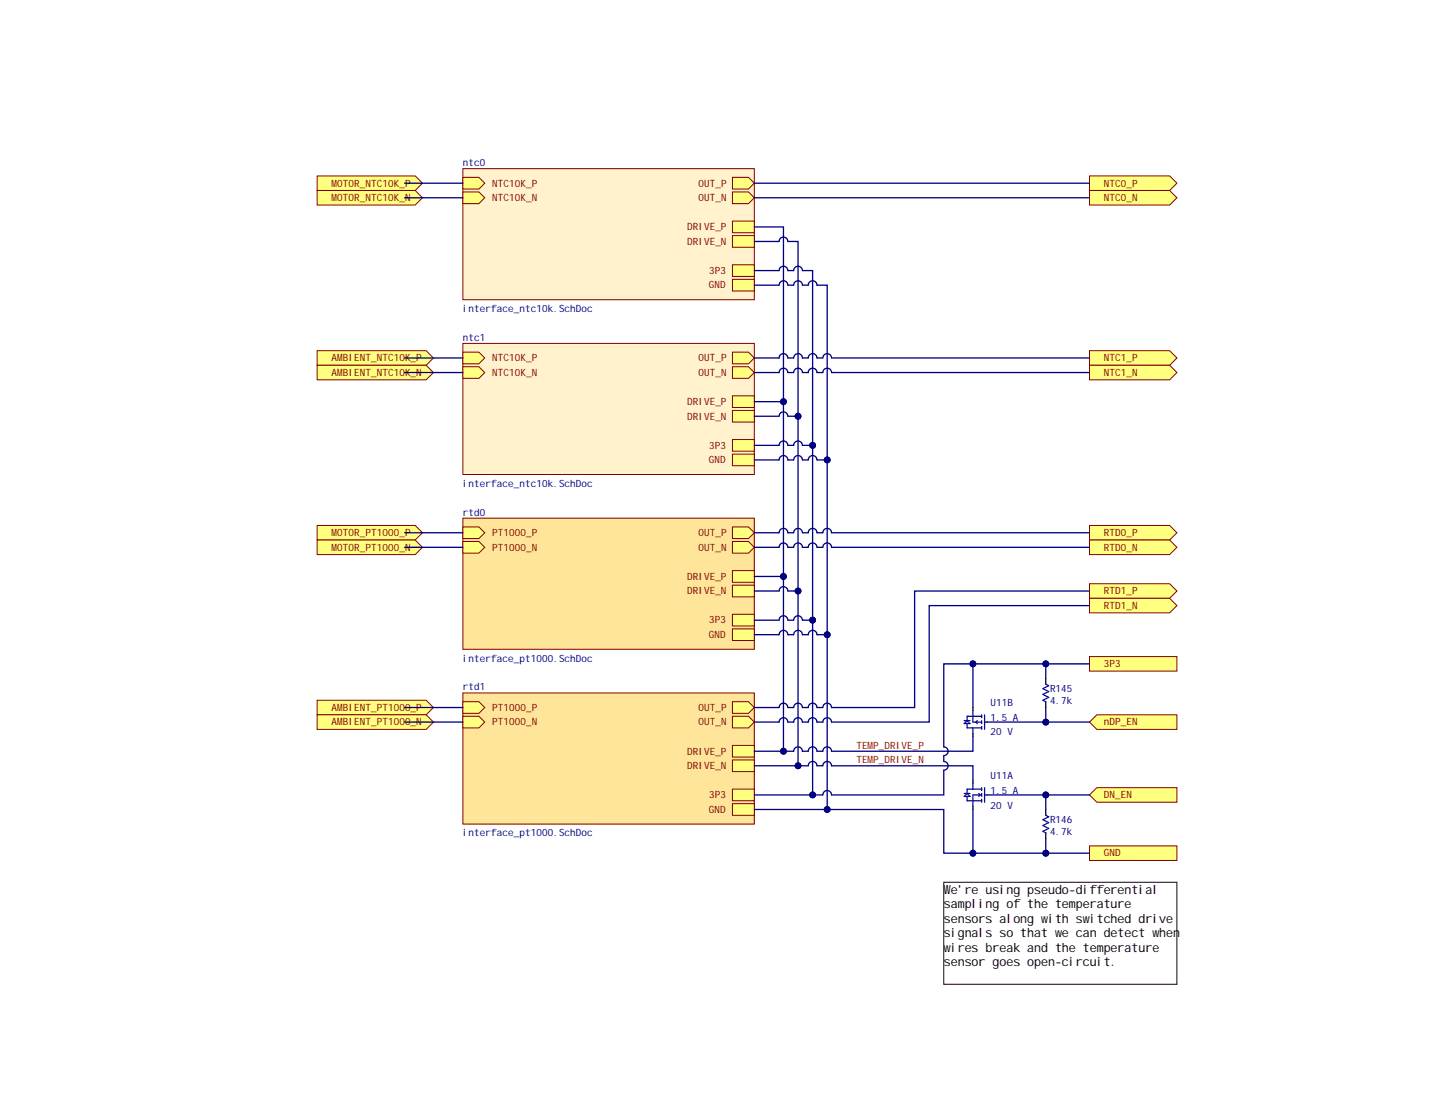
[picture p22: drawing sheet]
<svg xmlns="http://www.w3.org/2000/svg" width="279mm" height="216mm" viewBox="0 0 279 216" stroke-linecap="round" stroke-linejoin="round" font-family="sans-serif">
<defs><g id="words">
<g font-size="2.5">
<text x="183.5" y="173.8">We're using pseudo-differential</text>
<text x="183.5" y="176.6">sampling of the temperature</text>
<text x="183.5" y="179.5">sensors along with switched drive</text>
<text x="183.5" y="182.3">signals so that we can detect when</text>
<text x="183.5" y="185.2">wires break and the temperature</text>
<text x="183.5" y="188">sensor goes open-circuit.</text>
</g>
<g font-size="1.9" fill="#000080">
<text x="90" y="32.3">ntc0</text>
<text x="90" y="60.7">interface_ntc10k.SchDoc</text>
<text x="90" y="66.3">ntc1</text>
<text x="90" y="94.7">interface_ntc10k.SchDoc</text>
<text x="90" y="100.3">rtd0</text>
<text x="90" y="128.7">interface_pt1000.SchDoc</text>
<text x="90" y="134.3">rtd1</text>
<text x="192.6" y="137.4">U11B</text>
<text x="204.2" y="136.9">4.7k</text>
<text x="204.2" y="134.6">R145</text>
<text x="192.6" y="140.3">1.5 A</text>
<text x="192.6" y="143.1">20 V</text>
<text x="192.6" y="154.4">1.5 A</text>
<text x="192.6" y="151.6">U11A</text>
<text x="192.6" y="157.3">20 V</text>
<text x="204.2" y="160.1">R146</text>
<text x="90" y="162.6">interface_pt1000.SchDoc</text>
<text x="204.2" y="162.3">4.7k</text>
</g>
<g font-size="1.9" fill="#800000">
<text x="64.5" y="36.3">MOTOR_NTC10K_P</text>
<text x="64.5" y="39.1">MOTOR_NTC10K_N</text>
<text x="95.7" y="36.3">NTC10K_P</text>
<text x="95.7" y="39.1">NTC10K_N</text>
<text x="135.8" y="36.3">OUT_P</text>
<text x="135.8" y="39.1">OUT_N</text>
<text x="214.6" y="36.3">NTC0_P</text>
<text x="214.6" y="39.1">NTC0_N</text>
<text x="133.6" y="47.6">DRIVE_N</text>
<text x="133.6" y="44.8">DRIVE_P</text>
<text x="137.9" y="53.3">3P3</text>
<text x="137.8" y="56.1">GND</text>
<text x="64.5" y="70.3">AMBIENT_NTC10K_P</text>
<text x="95.7" y="70.3">NTC10K_P</text>
<text x="135.8" y="70.3">OUT_P</text>
<text x="214.6" y="70.3">NTC1_P</text>
<text x="64.5" y="73.1">AMBIENT_NTC10K_N</text>
<text x="95.7" y="73.1">NTC10K_N</text>
<text x="135.8" y="73.1">OUT_N</text>
<text x="214.6" y="73.1">NTC1_N</text>
<text x="133.6" y="81.6">DRIVE_N</text>
<text x="133.6" y="78.8">DRIVE_P</text>
<text x="137.9" y="87.3">3P3</text>
<text x="137.8" y="90.1">GND</text>
<text x="64.5" y="104.3">MOTOR_PT1000_P</text>
<text x="64.5" y="107.1">MOTOR_PT1000_N</text>
<text x="95.7" y="104.3">PT1000_P</text>
<text x="95.7" y="107.1">PT1000_N</text>
<text x="135.8" y="104.3">OUT_P</text>
<text x="135.8" y="107.1">OUT_N</text>
<text x="214.6" y="104.3">RTD0_P</text>
<text x="214.6" y="107.1">RTD0_N</text>
<text x="133.6" y="112.8">DRIVE_P</text>
<text x="133.6" y="115.6">DRIVE_N</text>
<text x="214.6" y="115.6">RTD1_P</text>
<text x="214.6" y="118.4">RTD1_N</text>
<text x="137.8" y="124.1">GND</text>
<text x="137.9" y="121.2">3P3</text>
<text x="214.6" y="129.8">3P3</text>
<text x="64.5" y="138.2">AMBIENT_PT1000_P</text>
<text x="64.5" y="141.1">AMBIENT_PT1000_N</text>
<text x="95.7" y="138.2">PT1000_P</text>
<text x="95.7" y="141.1">PT1000_N</text>
<text x="135.8" y="138.2">OUT_P</text>
<text x="135.8" y="141.1">OUT_N</text>
<text x="214.6" y="141.1">nDP_EN</text>
<text x="133.6" y="149.6">DRIVE_N</text>
<text x="133.6" y="146.8">DRIVE_P</text>
<text x="166.5" y="145.6">TEMP_DRIVE_P</text>
<text x="166.5" y="148.5">TEMP_DRIVE_N</text>
<text x="137.9" y="155.2">3P3</text>
<text x="214.6" y="155.2">DN_EN</text>
<text x="137.8" y="158.1">GND</text>
<text x="214.6" y="166.6">GND</text>
</g>
</g></defs>
<path d="M90 32.8h56.7v25.5h-56.7z" fill-rule="evenodd" fill="#fff2cc"/>
<path d="M90 32.8h56.7v25.5h-56.7z" fill="none" stroke="#800000" stroke-width=".19"/>
<path d="M142.4 51.5h4.3v2.3h-4.3z" fill-rule="evenodd" fill="#ffff80"/>
<path d="M142.4 51.5h4.3v2.3h-4.3z" fill="none" stroke="#800000" stroke-width=".19"/>
<path d="M142.4 54.3h4.3v2.3h-4.3z" fill-rule="evenodd" fill="#ffff80"/>
<path d="M142.4 54.3h4.3v2.3h-4.3z" fill="none" stroke="#800000" stroke-width=".19"/>
<path d="M142.4 45.8h4.3v2.3h-4.3z" fill-rule="evenodd" fill="#ffff80"/>
<path d="M142.4 45.8h4.3v2.3h-4.3z" fill="none" stroke="#800000" stroke-width=".19"/>
<path d="M142.4 43h4.3v2.3h-4.3z" fill-rule="evenodd" fill="#ffff80"/>
<path d="M142.4 43h4.3v2.3h-4.3z" fill="none" stroke="#800000" stroke-width=".19"/>
<path d="M142.4 34.5h3.1l1.2 1.1-1.2 1.2h-3.1z" fill-rule="evenodd" fill="#ffff80"/>
<path d="M142.4 34.5h3.1l1.2 1.1-1.2 1.2h-3.1z" fill="none" stroke="#800000" stroke-width=".19"/>
<path d="M142.4 37.3h3.1l1.2 1.2-1.2 1.1h-3.1z" fill-rule="evenodd" fill="#ffff80"/>
<path d="M142.4 37.3h3.1l1.2 1.2-1.2 1.1h-3.1z" fill="none" stroke="#800000" stroke-width=".19"/>
<path d="M90 34.5h3.1l1.1 1.1-1.1 1.2h-3.1z" fill-rule="evenodd" fill="#ffff80"/>
<path d="M90 34.5h3.1l1.1 1.1-1.1 1.2h-3.1z" fill="none" stroke="#800000" stroke-width=".19"/>
<path d="M90 37.3h3.1l1.1 1.2-1.1 1.1h-3.1z" fill-rule="evenodd" fill="#ffff80"/>
<path d="M90 37.3h3.1l1.1 1.2-1.1 1.1h-3.1z" fill="none" stroke="#800000" stroke-width=".19"/>
<path d="M90 100.8h56.7v25.5h-56.7z" fill-rule="evenodd" fill="#ffe599"/>
<path d="M90 100.8h56.7v25.5h-56.7z" fill="none" stroke="#800000" stroke-width=".19"/>
<path d="M142.4 119.5h4.3v2.3h-4.3z" fill-rule="evenodd" fill="#ffff80"/>
<path d="M142.4 119.5h4.3v2.3h-4.3z" fill="none" stroke="#800000" stroke-width=".19"/>
<path d="M142.4 122.3h4.3v2.3h-4.3z" fill-rule="evenodd" fill="#ffff80"/>
<path d="M142.4 122.3h4.3v2.3h-4.3z" fill="none" stroke="#800000" stroke-width=".19"/>
<path d="M90 102.5h3.1l1.1 1.1-1.1 1.2h-3.1z" fill-rule="evenodd" fill="#ffff80"/>
<path d="M90 102.5h3.1l1.1 1.1-1.1 1.2h-3.1z" fill="none" stroke="#800000" stroke-width=".19"/>
<path d="M90 105.3h3.1l1.1 1.2-1.1 1.1h-3.1z" fill-rule="evenodd" fill="#ffff80"/>
<path d="M90 105.3h3.1l1.1 1.2-1.1 1.1h-3.1z" fill="none" stroke="#800000" stroke-width=".19"/>
<path d="M142.4 113.8h4.3v2.3h-4.3z" fill-rule="evenodd" fill="#ffff80"/>
<path d="M142.4 113.8h4.3v2.3h-4.3z" fill="none" stroke="#800000" stroke-width=".19"/>
<path d="M142.4 111h4.3v2.3h-4.3z" fill-rule="evenodd" fill="#ffff80"/>
<path d="M142.4 111h4.3v2.3h-4.3z" fill="none" stroke="#800000" stroke-width=".19"/>
<path d="M142.4 102.5h3.1l1.2 1.1-1.2 1.2h-3.1z" fill-rule="evenodd" fill="#ffff80"/>
<path d="M142.4 102.5h3.1l1.2 1.1-1.2 1.2h-3.1z" fill="none" stroke="#800000" stroke-width=".19"/>
<path d="M142.4 105.3h3.1l1.2 1.2-1.2 1.1h-3.1z" fill-rule="evenodd" fill="#ffff80"/>
<path d="M142.4 105.3h3.1l1.2 1.2-1.2 1.1h-3.1z" fill="none" stroke="#800000" stroke-width=".19"/>
<path d="M90 66.8h56.7v25.5h-56.7z" fill-rule="evenodd" fill="#fff2cc"/>
<path d="M90 66.8h56.7v25.5h-56.7z" fill="none" stroke="#800000" stroke-width=".19"/>
<path d="M142.4 85.5h4.3v2.3h-4.3z" fill-rule="evenodd" fill="#ffff80"/>
<path d="M142.4 85.5h4.3v2.3h-4.3z" fill="none" stroke="#800000" stroke-width=".19"/>
<path d="M142.4 88.3h4.3v2.3h-4.3z" fill-rule="evenodd" fill="#ffff80"/>
<path d="M142.4 88.3h4.3v2.3h-4.3z" fill="none" stroke="#800000" stroke-width=".19"/>
<path d="M142.4 79.8h4.3v2.3h-4.3z" fill-rule="evenodd" fill="#ffff80"/>
<path d="M142.4 79.8h4.3v2.3h-4.3z" fill="none" stroke="#800000" stroke-width=".19"/>
<path d="M142.4 77h4.3v2.3h-4.3z" fill-rule="evenodd" fill="#ffff80"/>
<path d="M142.4 77h4.3v2.3h-4.3z" fill="none" stroke="#800000" stroke-width=".19"/>
<path d="M142.4 68.5h3.1l1.2 1.1-1.2 1.2h-3.1z" fill-rule="evenodd" fill="#ffff80"/>
<path d="M142.4 68.5h3.1l1.2 1.1-1.2 1.2h-3.1z" fill="none" stroke="#800000" stroke-width=".19"/>
<path d="M142.4 71.3h3.1l1.2 1.2-1.2 1.1h-3.1z" fill-rule="evenodd" fill="#ffff80"/>
<path d="M142.4 71.3h3.1l1.2 1.2-1.2 1.1h-3.1z" fill="none" stroke="#800000" stroke-width=".19"/>
<path d="M90 68.5h3.1l1.1 1.1-1.1 1.2h-3.1z" fill-rule="evenodd" fill="#ffff80"/>
<path d="M90 68.5h3.1l1.1 1.1-1.1 1.2h-3.1z" fill="none" stroke="#800000" stroke-width=".19"/>
<path d="M90 71.3h3.1l1.1 1.2-1.1 1.1h-3.1z" fill-rule="evenodd" fill="#ffff80"/>
<path d="M90 71.3h3.1l1.1 1.2-1.1 1.1h-3.1z" fill="none" stroke="#800000" stroke-width=".19"/>
<path d="M90 134.8h56.7v25.5h-56.7z" fill-rule="evenodd" fill="#ffe599"/>
<path d="M90 134.8h56.7v25.5h-56.7z" fill="none" stroke="#800000" stroke-width=".19"/>
<path d="M142.4 153.5h4.3v2.2h-4.3z" fill-rule="evenodd" fill="#ffff80"/>
<path d="M142.4 153.5h4.3v2.2h-4.3z" fill="none" stroke="#800000" stroke-width=".19"/>
<path d="M142.4 156.3h4.3v2.3h-4.3z" fill-rule="evenodd" fill="#ffff80"/>
<path d="M142.4 156.3h4.3v2.3h-4.3z" fill="none" stroke="#800000" stroke-width=".19"/>
<path d="M90 136.5h3.1l1.1 1.1-1.1 1.1h-3.1z" fill-rule="evenodd" fill="#ffff80"/>
<path d="M90 136.5h3.1l1.1 1.1-1.1 1.1h-3.1z" fill="none" stroke="#800000" stroke-width=".19"/>
<path d="M90 139.3h3.1l1.1 1.2-1.1 1.1h-3.1z" fill-rule="evenodd" fill="#ffff80"/>
<path d="M90 139.3h3.1l1.1 1.2-1.1 1.1h-3.1z" fill="none" stroke="#800000" stroke-width=".19"/>
<path d="M142.4 147.8h4.3v2.3h-4.3z" fill-rule="evenodd" fill="#ffff80"/>
<path d="M142.4 147.8h4.3v2.3h-4.3z" fill="none" stroke="#800000" stroke-width=".19"/>
<path d="M142.4 145h4.3v2.3h-4.3z" fill-rule="evenodd" fill="#ffff80"/>
<path d="M142.4 145h4.3v2.3h-4.3z" fill="none" stroke="#800000" stroke-width=".19"/>
<path d="M142.4 136.5h3.1l1.2 1.1-1.2 1.1h-3.1z" fill-rule="evenodd" fill="#ffff80"/>
<path d="M142.4 136.5h3.1l1.2 1.1-1.2 1.1h-3.1z" fill="none" stroke="#800000" stroke-width=".19"/>
<path d="M142.4 139.3h3.1l1.2 1.2-1.2 1.1h-3.1z" fill-rule="evenodd" fill="#ffff80"/>
<path d="M142.4 139.3h3.1l1.2 1.2-1.2 1.1h-3.1z" fill="none" stroke="#800000" stroke-width=".19"/>
<path d="M146.7 44.1h5.6v102h-5.6" fill="none" stroke="#000080" stroke-width=".25"/>
<circle cx="152.3" cy="78.1" r=".57" fill="#000080"/>
<circle cx="152.3" cy="78.1" r=".57" fill="none" stroke="#000080" stroke-width=".19"/>
<circle cx="152.3" cy="112.1" r=".57" fill="#000080"/>
<circle cx="152.3" cy="112.1" r=".57" fill="none" stroke="#000080" stroke-width=".19"/>
<circle cx="152.3" cy="146.1" r=".57" fill="#000080"/>
<circle cx="152.3" cy="146.1" r=".57" fill="none" stroke="#000080" stroke-width=".19"/>
<path d="M146.7 47h4.8a.85 .85 0 0 1 .8-.9 .85 .85 0 0 1 .9 .9h2v101.9h-8.5" fill="none" stroke="#000080" stroke-width=".25"/>
<circle cx="155.2" cy="81" r=".57" fill="#000080"/>
<circle cx="155.2" cy="81" r=".57" fill="none" stroke="#000080" stroke-width=".19"/>
<circle cx="155.2" cy="115" r=".57" fill="#000080"/>
<circle cx="155.2" cy="115" r=".57" fill="none" stroke="#000080" stroke-width=".19"/>
<circle cx="155.2" cy="148.9" r=".57" fill="#000080"/>
<circle cx="155.2" cy="148.9" r=".57" fill="none" stroke="#000080" stroke-width=".19"/>
<path d="M146.7 52.6h4.8a.85 .85 0 0 1 .8-.8 .85 .85 0 0 1 .9 .8h1.1a.85 .85 0 0 1 .9-.8 .85 .85 0 0 1 .8 .8h2v102h-11.3" fill="none" stroke="#000080" stroke-width=".25"/>
<circle cx="158" cy="86.6" r=".57" fill="#000080"/>
<circle cx="158" cy="86.6" r=".57" fill="none" stroke="#000080" stroke-width=".19"/>
<circle cx="158" cy="120.6" r=".57" fill="#000080"/>
<circle cx="158" cy="120.6" r=".57" fill="none" stroke="#000080" stroke-width=".19"/>
<circle cx="158" cy="154.6" r=".57" fill="#000080"/>
<circle cx="158" cy="154.6" r=".57" fill="none" stroke="#000080" stroke-width=".19"/>
<path d="M146.7 120.6h4.8a.85 .85 0 0 1 .8-.8 .85 .85 0 0 1 .9 .8h1.1a.85 .85 0 0 1 .9-.8 .85 .85 0 0 1 .8 .8h2" fill="none" stroke="#000080" stroke-width=".25"/>
<circle cx="158" cy="120.6" r=".57" fill="#000080"/>
<circle cx="158" cy="120.6" r=".57" fill="none" stroke="#000080" stroke-width=".19"/>
<path d="M146.7 86.6h4.8a.85 .85 0 0 1 .8-.8 .85 .85 0 0 1 .9 .8h1.1a.85 .85 0 0 1 .9-.8 .85 .85 0 0 1 .8 .8h2" fill="none" stroke="#000080" stroke-width=".25"/>
<circle cx="158" cy="86.6" r=".57" fill="#000080"/>
<circle cx="158" cy="86.6" r=".57" fill="none" stroke="#000080" stroke-width=".19"/>
<path d="M146.7 55.5h4.8a.85 .85 0 0 1 .8-.9 .85 .85 0 0 1 .9 .9h1.1a.85 .85 0 0 1 .9-.9 .85 .85 0 0 1 .8 .9h1.1a.85 .85 0 0 1 .9-.9 .85 .85 0 0 1 .8 .9h2v101.9h-14.1" fill="none" stroke="#000080" stroke-width=".25"/>
<circle cx="160.8" cy="89.5" r=".57" fill="#000080"/>
<circle cx="160.8" cy="89.5" r=".57" fill="none" stroke="#000080" stroke-width=".19"/>
<circle cx="160.8" cy="123.5" r=".57" fill="#000080"/>
<circle cx="160.8" cy="123.5" r=".57" fill="none" stroke="#000080" stroke-width=".19"/>
<circle cx="160.8" cy="157.4" r=".57" fill="#000080"/>
<circle cx="160.8" cy="157.4" r=".57" fill="none" stroke="#000080" stroke-width=".19"/>
<path d="M146.7 123.5h4.8a.85 .85 0 0 1 .8-.9 .85 .85 0 0 1 .9 .9h1.1a.85 .85 0 0 1 .9-.9 .85 .85 0 0 1 .8 .9h1.1a.85 .85 0 0 1 .9-.9 .85 .85 0 0 1 .8 .9h2" fill="none" stroke="#000080" stroke-width=".25"/>
<circle cx="160.8" cy="123.5" r=".57" fill="#000080"/>
<circle cx="160.8" cy="123.5" r=".57" fill="none" stroke="#000080" stroke-width=".19"/>
<path d="M146.7 89.5h4.8a.85 .85 0 0 1 .8-.9 .85 .85 0 0 1 .9 .9h1.1a.85 .85 0 0 1 .9-.9 .85 .85 0 0 1 .8 .9h1.1a.85 .85 0 0 1 .9-.9 .85 .85 0 0 1 .8 .9h2" fill="none" stroke="#000080" stroke-width=".25"/>
<circle cx="160.8" cy="89.5" r=".57" fill="#000080"/>
<circle cx="160.8" cy="89.5" r=".57" fill="none" stroke="#000080" stroke-width=".19"/>
<path d="M189.2 137.6v.6M203.3 132v1.1M203.3 136.5v1.1M189.2 142.7v.6M189.2 151.8v.5M189.2 156.9v.6M191.4 154.6h.6M191.4 140.5h.6" fill="none" stroke="#000" stroke-width=".25"/>
<g fill="none" stroke="#00f" stroke-width=".25">
<path d="M189.2 138.2v2.3h1.7M190.9 139v.6M190.9 139.3h-2.9v.9M191.4 139v2.9M203.3 133.1l.6 .3-1.1 .5 1.1 .6-1.1 .6 1.1 .5-1.1 .6 .5 .3M187.5 154.9l.5-.6 .6 .6zM187.5 154.3h1.1M187.5 140.2h1.1M187.5 140.7l.5-.5 .6 .5zM188 154.9v.9h2.9M188 140.7v.9h2.9M189.2 141.6v1.1"/>
<path d="M189.2 152.3v1.2M190 140.2l-.3 .3 .3 .2M190.3 154.3l.3 .3M190.6 154.6h-1.4v2.3M190.6 154.6l-.3 .3M190.9 140.2v.5M190.9 141.3v.6M190.9 153.2v.6M190.9 154.3v.6M190.9 155.5v.5M190.9 153.5h-2.9v.8M191.4 153.2v2.8"/>
</g>
<path d="M203.3 132v-2.9h-14.1v8.5" fill="none" stroke="#000080" stroke-width=".25"/>
<circle cx="189.2" cy="129.1" r=".57" fill="#000080"/>
<circle cx="189.2" cy="129.1" r=".57" fill="none" stroke="#000080" stroke-width=".19"/>
<circle cx="203.3" cy="129.1" r=".57" fill="#000080"/>
<circle cx="203.3" cy="129.1" r=".57" fill="none" stroke="#000080" stroke-width=".19"/>
<path d="M203.3 137.6v2.9h-11.3" fill="none" stroke="#000080" stroke-width=".25"/>
<circle cx="203.3" cy="140.5" r=".57" fill="#000080"/>
<circle cx="203.3" cy="140.5" r=".57" fill="none" stroke="#000080" stroke-width=".19"/>
<path d="M203.3 157.5v1.1M203.3 162v1.1" fill="none" stroke="#000" stroke-width=".25"/>
<path d="M203.3 158.6l.6 .3-1.1 .5 1.1 .6-1.1 .6 1.1 .5-1.1 .6 .5 .3" fill="none" stroke="#00f" stroke-width=".25"/>
<path d="M192 154.6h11.3v2.9" fill="none" stroke="#000080" stroke-width=".25"/>
<circle cx="203.3" cy="154.6" r=".57" fill="#000080"/>
<circle cx="203.3" cy="154.6" r=".57" fill="none" stroke="#000080" stroke-width=".19"/>
<path d="M189.2 157.5v8.4h14.1v-2.8" fill="none" stroke="#000080" stroke-width=".25"/>
<circle cx="189.2" cy="166" r=".57" fill="#000080"/>
<circle cx="189.2" cy="166" r=".57" fill="none" stroke="#000080" stroke-width=".19"/>
<circle cx="203.3" cy="166" r=".57" fill="#000080"/>
<circle cx="203.3" cy="166" r=".57" fill="none" stroke="#000080" stroke-width=".19"/>
<path d="M189.2 143.3v2.8h-27.5a.85 .85 0 0 0-.9-.8 .85 .85 0 0 0-.8 .8h-1.2a.85 .85 0 0 0-.8-.8 .85 .85 0 0 0-.9 .8h-1.1a.85 .85 0 0 0-.8-.8 .85 .85 0 0 0-.9 .8h-2" fill="none" stroke="#000080" stroke-width=".25"/>
<circle cx="152.3" cy="146.1" r=".57" fill="#000080"/>
<circle cx="152.3" cy="146.1" r=".57" fill="none" stroke="#000080" stroke-width=".19"/>
<path d="M155.2 148.9h1.9a.85 .85 0 0 1 .9-.8 .85 .85 0 0 1 .8 .8h1.2a.85 .85 0 0 1 .8-.8 .85 .85 0 0 1 .9 .8l27.5 .1v2.8" fill="none" stroke="#000080" stroke-width=".25"/>
<circle cx="155.2" cy="148.9" r=".57" fill="#000080"/>
<circle cx="155.2" cy="148.9" r=".57" fill="none" stroke="#000080" stroke-width=".19"/>
<path d="M189.2 129.1h-5.7v16.2a.85 .85 0 0 1 .8 .8 .85 .85 0 0 1-.8 .9v1.1a.85 .85 0 0 1 .8 .9 .85 .85 0 0 1-.8 .8v4.8h-21.8a.85 .85 0 0 0-.9-.8 .85 .85 0 0 0-.8 .8h-2" fill="none" stroke="#000080" stroke-width=".25"/>
<circle cx="158" cy="154.6" r=".57" fill="#000080"/>
<circle cx="158" cy="154.6" r=".57" fill="none" stroke="#000080" stroke-width=".19"/>
<circle cx="189.2" cy="129.1" r=".57" fill="#000080"/>
<circle cx="189.2" cy="129.1" r=".57" fill="none" stroke="#000080" stroke-width=".19"/>
<path d="M160.8 157.5h22.7v8.4h5.7" fill="none" stroke="#000080" stroke-width=".25"/>
<circle cx="160.8" cy="157.4" r=".57" fill="#000080"/>
<circle cx="160.8" cy="157.4" r=".57" fill="none" stroke="#000080" stroke-width=".19"/>
<circle cx="189.2" cy="166" r=".57" fill="#000080"/>
<circle cx="189.2" cy="166" r=".57" fill="none" stroke="#000080" stroke-width=".19"/>
<path d="M211.8 34.2h15.6l1.4 1.4-1.4 1.5h-15.6z" fill-rule="evenodd" fill="#ffff80"/>
<path d="M211.8 34.2h15.6l1.4 1.4-1.4 1.5h-15.6z" fill="none" stroke="#800000" stroke-width=".19"/>
<path d="M211.8 37.1h15.6l1.4 1.4-1.4 1.4h-15.6z" fill-rule="evenodd" fill="#ffff80"/>
<path d="M211.8 37.1h15.6l1.4 1.4-1.4 1.4h-15.6z" fill="none" stroke="#800000" stroke-width=".19"/>
<path d="M211.8 68.2h15.6l1.4 1.4-1.4 1.4h-15.6z" fill-rule="evenodd" fill="#ffff80"/>
<path d="M211.8 68.2h15.6l1.4 1.4-1.4 1.4h-15.6z" fill="none" stroke="#800000" stroke-width=".19"/>
<path d="M211.8 71h15.6l1.4 1.5-1.4 1.4h-15.6z" fill-rule="evenodd" fill="#ffff80"/>
<path d="M211.8 71h15.6l1.4 1.5-1.4 1.4h-15.6z" fill="none" stroke="#800000" stroke-width=".19"/>
<path d="M211.8 102.2h15.6l1.4 1.4-1.4 1.4h-15.6z" fill-rule="evenodd" fill="#ffff80"/>
<path d="M211.8 102.2h15.6l1.4 1.4-1.4 1.4h-15.6z" fill="none" stroke="#800000" stroke-width=".19"/>
<path d="M211.8 105h15.6l1.4 1.5-1.4 1.4h-15.6z" fill-rule="evenodd" fill="#ffff80"/>
<path d="M211.8 105h15.6l1.4 1.5-1.4 1.4h-15.6z" fill="none" stroke="#800000" stroke-width=".19"/>
<path d="M211.8 113.5h15.6l1.4 1.5-1.4 1.4h-15.6z" fill-rule="evenodd" fill="#ffff80"/>
<path d="M211.8 113.5h15.6l1.4 1.5-1.4 1.4h-15.6z" fill="none" stroke="#800000" stroke-width=".19"/>
<path d="M211.8 116.4h15.6l1.4 1.4-1.4 1.4h-15.6z" fill-rule="evenodd" fill="#ffff80"/>
<path d="M211.8 116.4h15.6l1.4 1.4-1.4 1.4h-15.6z" fill="none" stroke="#800000" stroke-width=".19"/>
<path d="M146.7 38.5h65.1M146.7 35.6h65.1M146.7 72.5h4.8a.85 .85 0 0 1 .8-.9 .85 .85 0 0 1 .9 .9h1.1a.85 .85 0 0 1 .9-.9 .85 .85 0 0 1 .8 .9h1.1a.85 .85 0 0 1 .9-.9 .85 .85 0 0 1 .8 .9h1.2a.85 .85 0 0 1 .8-.9 .85 .85 0 0 1 .9 .9h50.1M146.7 69.6h4.8a.85 .85 0 0 1 .8-.8 .85 .85 0 0 1 .9 .8h1.1a.85 .85 0 0 1 .9-.8 .85 .85 0 0 1 .8 .8h1.1a.85 .85 0 0 1 .9-.8 .85 .85 0 0 1 .8 .8h1.2a.85 .85 0 0 1 .8-.8 .85 .85 0 0 1 .9 .8h50.1M146.7 106.5h4.8a.85 .85 0 0 1 .8-.9 .85 .85 0 0 1 .9 .9h1.1a.85 .85 0 0 1 .9-.9 .85 .85 0 0 1 .8 .9h1.1a.85 .85 0 0 1 .9-.9 .85 .85 0 0 1 .8 .9h1.2a.85 .85 0 0 1 .8-.9 .85 .85 0 0 1 .9 .9h50.1M146.7 103.6h4.8a.85 .85 0 0 1 .8-.8 .85 .85 0 0 1 .9 .8h1.1a.85 .85 0 0 1 .9-.8 .85 .85 0 0 1 .8 .8h1.1a.85 .85 0 0 1 .9-.8 .85 .85 0 0 1 .8 .8h1.2a.85 .85 0 0 1 .8-.8 .85 .85 0 0 1 .9 .8h50.1M211.8 115h-34v22.6h-16.1a.85 .85 0 0 0-.9-.8 .85 .85 0 0 0-.8 .8h-1.2a.85 .85 0 0 0-.8-.8 .85 .85 0 0 0-.9 .8h-1.1a.85 .85 0 0 0-.8-.8 .85 .85 0 0 0-.9 .8h-1.1a.85 .85 0 0 0-.9-.8 .85 .85 0 0 0-.8 .8h-4.8M211.8 117.8h-31.1v22.7h-19a.85 .85 0 0 0-.9-.9 .85 .85 0 0 0-.8 .9h-1.2a.85 .85 0 0 0-.8-.9 .85 .85 0 0 0-.9 .9h-1.1a.85 .85 0 0 0-.8-.9 .85 .85 0 0 0-.9 .9h-1.1a.85 .85 0 0 0-.9-.9 .85 .85 0 0 0-.8 .9h-4.8" fill="none" stroke="#000080" stroke-width=".25"/>
<path d="M211.8 127.7h17v2.8h-17z" fill-rule="evenodd" fill="#ffff80"/>
<path d="M211.8 127.7h17v2.8h-17z" fill="none" stroke="#800000" stroke-width=".19"/>
<path d="M211.8 164.5h17v2.9h-17z" fill-rule="evenodd" fill="#ffff80"/>
<path d="M211.8 164.5h17v2.9h-17z" fill="none" stroke="#800000" stroke-width=".19"/>
<path d="M211.8 154.6l1.5-1.4h15.5v2.8h-15.5z" fill-rule="evenodd" fill="#ffff80"/>
<path d="M211.8 154.6l1.5-1.4h15.5v2.8h-15.5z" fill="none" stroke="#800000" stroke-width=".19"/>
<path d="M211.8 140.5l1.5-1.5h15.5v2.9h-15.5z" fill-rule="evenodd" fill="#ffff80"/>
<path d="M211.8 140.5l1.5-1.5h15.5v2.9h-15.5z" fill="none" stroke="#800000" stroke-width=".19"/>
<path d="M203.3 129.1h8.5" fill="none" stroke="#000080" stroke-width=".25"/>
<circle cx="203.3" cy="129.1" r=".57" fill="#000080"/>
<circle cx="203.3" cy="129.1" r=".57" fill="none" stroke="#000080" stroke-width=".19"/>
<path d="M203.3 165.9h8.5" fill="none" stroke="#000080" stroke-width=".25"/>
<circle cx="203.3" cy="166" r=".57" fill="#000080"/>
<circle cx="203.3" cy="166" r=".57" fill="none" stroke="#000080" stroke-width=".19"/>
<path d="M203.3 140.5h8.5" fill="none" stroke="#000080" stroke-width=".25"/>
<circle cx="203.3" cy="140.5" r=".57" fill="#000080"/>
<circle cx="203.3" cy="140.5" r=".57" fill="none" stroke="#000080" stroke-width=".19"/>
<path d="M203.3 154.6h8.5" fill="none" stroke="#000080" stroke-width=".25"/>
<circle cx="203.3" cy="154.6" r=".57" fill="#000080"/>
<circle cx="203.3" cy="154.6" r=".57" fill="none" stroke="#000080" stroke-width=".19"/>
<path d="M61.7 34.2h19l1.4 1.4-1.4 1.5h-19z" fill-rule="evenodd" fill="#ffff80"/>
<path d="M61.7 34.2h19l1.4 1.4-1.4 1.5h-19z" fill="none" stroke="#800000" stroke-width=".19"/>
<path d="M61.7 37.1h19l1.4 1.4-1.4 1.4h-19z" fill-rule="evenodd" fill="#ffff80"/>
<path d="M61.7 37.1h19l1.4 1.4-1.4 1.4h-19z" fill="none" stroke="#800000" stroke-width=".19"/>
<path d="M61.7 68.2h21.2l1.4 1.4-1.4 1.4h-21.2z" fill-rule="evenodd" fill="#ffff80"/>
<path d="M61.7 68.2h21.2l1.4 1.4-1.4 1.4h-21.2z" fill="none" stroke="#800000" stroke-width=".19"/>
<path d="M61.7 71h21.2l1.4 1.5-1.4 1.4h-21.2z" fill-rule="evenodd" fill="#ffff80"/>
<path d="M61.7 71h21.2l1.4 1.5-1.4 1.4h-21.2z" fill="none" stroke="#800000" stroke-width=".19"/>
<path d="M61.7 102.2h19l1.4 1.4-1.4 1.4h-19z" fill-rule="evenodd" fill="#ffff80"/>
<path d="M61.7 102.2h19l1.4 1.4-1.4 1.4h-19z" fill="none" stroke="#800000" stroke-width=".19"/>
<path d="M61.7 105h19l1.4 1.5-1.4 1.4h-19z" fill-rule="evenodd" fill="#ffff80"/>
<path d="M61.7 105h19l1.4 1.5-1.4 1.4h-19z" fill="none" stroke="#800000" stroke-width=".19"/>
<path d="M61.7 136.2h21.2l1.4 1.4-1.4 1.4h-21.2z" fill-rule="evenodd" fill="#ffff80"/>
<path d="M61.7 136.2h21.2l1.4 1.4-1.4 1.4h-21.2z" fill="none" stroke="#800000" stroke-width=".19"/>
<path d="M61.7 139h21.2l1.4 1.5-1.4 1.4h-21.2z" fill-rule="evenodd" fill="#ffff80"/>
<path d="M61.7 139h21.2l1.4 1.5-1.4 1.4h-21.2z" fill="none" stroke="#800000" stroke-width=".19"/>
<path d="M78.7 35.6h11.3" fill="none" stroke="#000080" stroke-width=".25"/>
<path d="M183.5 171.6h45.3v19.8h-45.3z" fill-rule="evenodd" fill="#fff"/>
<path d="M183.5 171.6h45.3v19.8h-45.3z" fill="none" stroke="#000" stroke-width=".19"/>
<path d="M146.7 112.1h5.6" fill="none" stroke="#000080" stroke-width=".25"/>
<circle cx="152.3" cy="112.1" r=".57" fill="#000080"/>
<circle cx="152.3" cy="112.1" r=".57" fill="none" stroke="#000080" stroke-width=".19"/>
<path d="M146.7 115h4.8a.85 .85 0 0 1 .8-.9 .85 .85 0 0 1 .9 .9h2" fill="none" stroke="#000080" stroke-width=".25"/>
<circle cx="155.2" cy="115" r=".57" fill="#000080"/>
<circle cx="155.2" cy="115" r=".57" fill="none" stroke="#000080" stroke-width=".19"/>
<path d="M146.7 78.1h5.6" fill="none" stroke="#000080" stroke-width=".25"/>
<circle cx="152.3" cy="78.1" r=".57" fill="#000080"/>
<circle cx="152.3" cy="78.1" r=".57" fill="none" stroke="#000080" stroke-width=".19"/>
<path d="M146.7 81h4.8a.85 .85 0 0 1 .8-.9 .85 .85 0 0 1 .9 .9h2" fill="none" stroke="#000080" stroke-width=".25"/>
<circle cx="155.2" cy="81" r=".57" fill="#000080"/>
<circle cx="155.2" cy="81" r=".57" fill="none" stroke="#000080" stroke-width=".19"/>
<path d="M78.7 38.5h11.3M78.7 69.6h11.3M78.7 72.5h11.3M78.7 103.6h11.3M78.7 106.5h11.3M78.7 137.6h11.3M78.7 140.5h11.3" fill="none" stroke="#000080" stroke-width=".25"/>
<use href="#words"/>
</svg>
